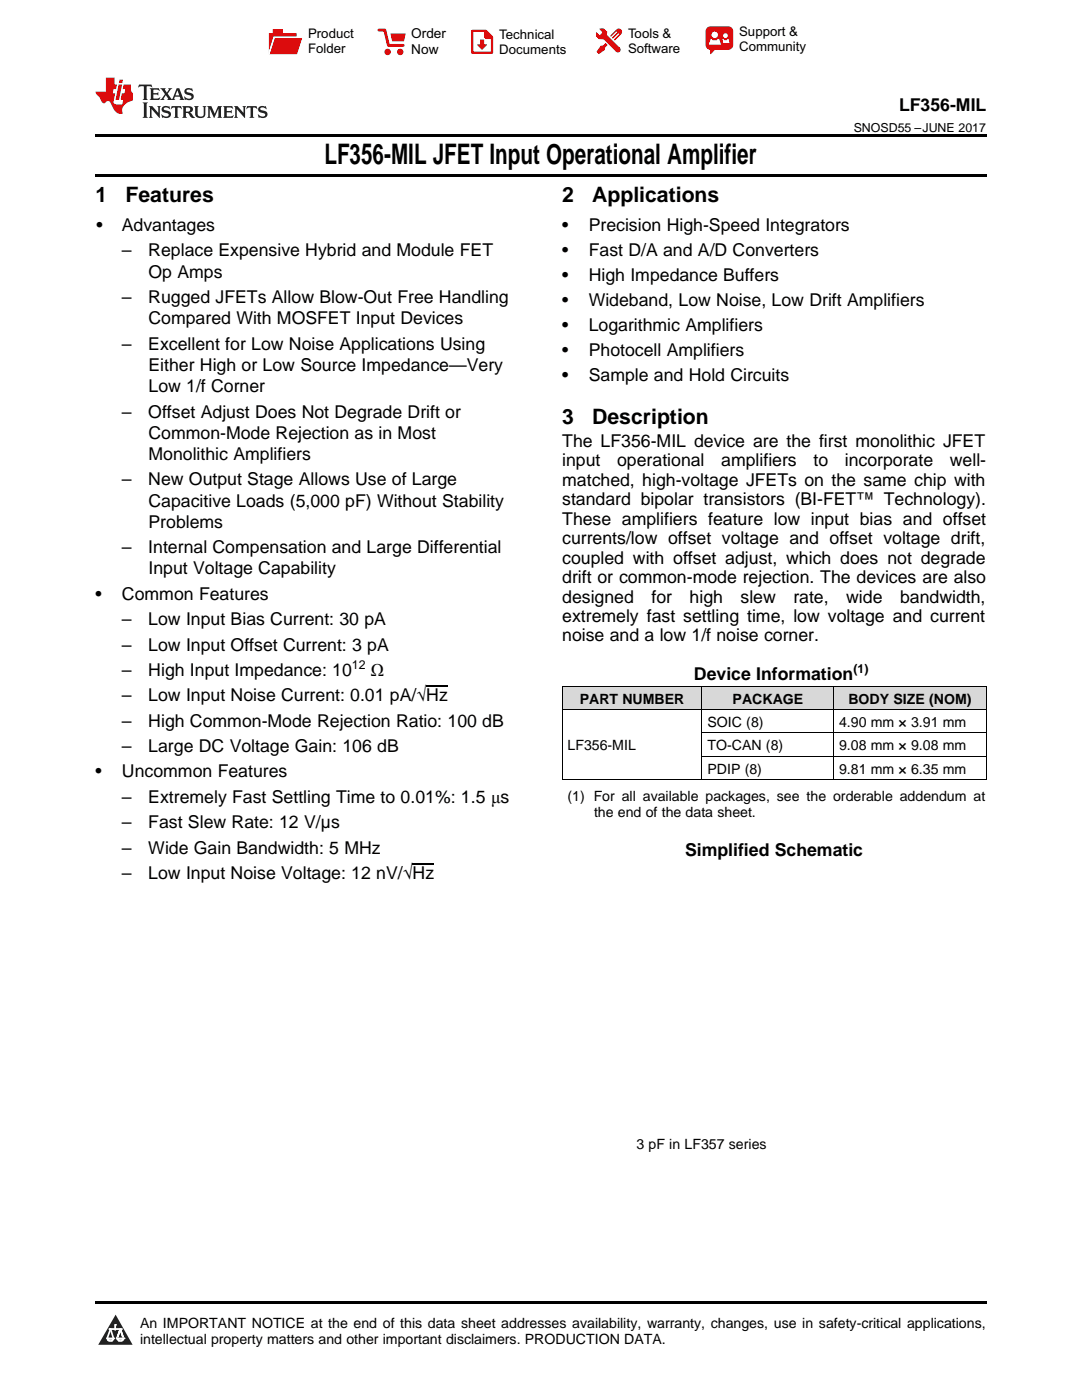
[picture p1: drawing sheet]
<svg xmlns="http://www.w3.org/2000/svg" width="216mm" height="279mm" viewBox="0 0 216 279" stroke-linecap="round" stroke-linejoin="round" font-family="sans-serif">
<defs><g id="words">
<text font-size="5.6" x="64.7" y="32.8">LF356-MIL JFET Input Operational Amplifier</text>
<g font-size="4.2">
<text x="19" y="40.4">1</text>
<text x="25" y="40.4">Features</text>
<text x="112.2" y="40.4">2</text>
<text x="118.2" y="40.4">Applications</text>
<text x="112.2" y="84.6">3</text>
<text x="118.2" y="84.6">Description</text>
</g>
<g font-size="3.5">
<text x="179.4" y="22.2">LF356-MIL</text>
<text x="19.2" y="46.1">•</text>
<text x="24.3" y="46.1">Advantages</text>
<text x="112.2" y="46.1">•</text>
<text x="117.5" y="46.1">Precision High-Speed Integrators</text>
<text x="24.3" y="51.2">–</text>
<text x="29.6" y="51.2">Replace Expensive Hybrid and Module FET</text>
<text x="112.2" y="51.1">•</text>
<text x="117.5" y="51.1">Fast D/A and A/D Converters</text>
<text x="29.6" y="55.4">Op Amps</text>
<text x="112.2" y="56.1">•</text>
<text x="117.5" y="56.1">High Impedance Buffers</text>
<text x="24.3" y="60.5">–</text>
<text x="29.6" y="60.5">Rugged JFETs Allow Blow-Out Free Handling</text>
<text x="29.6" y="64.7">Compared With MOSFET Input Devices</text>
<text x="112.2" y="61.1">•</text>
<text x="117.5" y="61.1">Wideband, Low Noise, Low Drift Amplifiers</text>
<text x="24.3" y="69.8">–</text>
<text x="29.6" y="69.8">Excellent for Low Noise Applications Using</text>
<text x="112.2" y="66.1">•</text>
<text x="112.2" y="71.1">•</text>
<text x="117.5" y="66.1">Logarithmic Amplifiers</text>
<text x="117.5" y="71.1">Photocell Amplifiers</text>
<text x="29.6" y="74">Either High or Low Source Impedance—Very</text>
<text x="112.2" y="76.1">•</text>
<text x="117.5" y="76.1">Sample and Hold Circuits</text>
<text x="24.3" y="83.3">–</text>
<text x="29.6" y="83.3">Offset Adjust Does Not Degrade Drift or</text>
<text x="29.6" y="78.2">Low 1/f Corner</text>
<text x="29.6" y="87.6">Common-Mode Rejection as in Most</text>
<text x="112.2" y="89.2">The LF356-MIL device are the first monolithic JFET</text>
<text x="29.6" y="91.8">Monolithic Amplifiers</text>
<text x="112.2" y="93.1">input</text>
<text x="123.1" y="93.1">operational</text>
<text x="143.9" y="93.1">amplifiers</text>
<text x="162.3" y="93.1">to</text>
<text x="168.6" y="93.1">incorporate</text>
<text x="189.5" y="93.1">well-</text>
<text x="24.3" y="96.9">–</text>
<text x="29.6" y="96.9">New Output Stage Allows Use of Large</text>
<text x="29.6" y="101.1">Capacitive Loads (5,000 pF) Without Stability</text>
<text x="112.2" y="97">matched, high-voltage JFETs on the same chip with</text>
<text x="112.2" y="100.9">standard bipolar transistors (BI-FET™ Technology).</text>
<text x="29.6" y="105.3">Problems</text>
<text x="112.2" y="104.7">These amplifiers feature low input bias and offset</text>
<text x="24.3" y="110.4">–</text>
<text x="29.6" y="110.4">Internal Compensation and Large Differential</text>
<text x="112.2" y="108.6">currents/low offset voltage and offset voltage drift,</text>
<text x="112.2" y="112.5">coupled with offset adjust, which does not degrade</text>
<text x="19" y="119.7">•</text>
<text x="24.3" y="119.7">Common Features</text>
<text x="29.6" y="114.7">Input Voltage Capability</text>
<text x="112.2" y="116.4">drift or common-mode rejection. The devices are also</text>
<text x="24.3" y="124.7">–</text>
<text x="29.6" y="124.7">Low Input Bias Current: 30 pA</text>
<text x="112.2" y="120.3">designed</text>
<text x="112.2" y="124.1">extremely fast settling time, low voltage and current</text>
<text x="130" y="120.3">for</text>
<text x="137.6" y="120.3">high</text>
<text x="147.8" y="120.3">slew</text>
<text x="158.3" y="120.3">rate,</text>
<text x="168.9" y="120.3">wide</text>
<text x="179.6" y="120.3">bandwidth,</text>
<text x="24.3" y="129.8">–</text>
<text x="29.6" y="129.8">Low Input Offset Current: 3 pA</text>
<text x="112.2" y="128">noise and a low 1/f noise corner.</text>
<text x="24.3" y="134.9">–</text>
<text x="29.6" y="134.9">High Input Impedance: 10</text>
<text x="74" y="134.9">Ω</text>
<text x="138.5" y="135.7">Device Information</text>
<text x="24.3" y="140">–</text>
<text x="29.6" y="140">Low Input Noise Current: 0.01 pA/√Hz</text>
<text x="24.3" y="145.1">–</text>
<text x="29.6" y="145.1">High Common-Mode Rejection Ratio: 100 dB</text>
<text x="19" y="155.2">•</text>
<text x="24.3" y="150.1">–</text>
<text x="24.3" y="155.2">Uncommon Features</text>
<text x="29.6" y="150.1">Large DC Voltage Gain: 106 dB</text>
<text x="24.3" y="160.2">–</text>
<text x="29.6" y="160.2">Extremely Fast Settling Time to 0.01%: 1.5 μs</text>
<text x="24.3" y="165.3">–</text>
<text x="29.6" y="165.3">Fast Slew Rate: 12 V/µs</text>
<text x="24.3" y="170.4">–</text>
<text x="29.6" y="170.4">Wide Gain Bandwidth: 5 MHz</text>
<text x="136.7" y="170.8">Simplified Schematic</text>
<text x="24.3" y="175.5">–</text>
<text x="29.6" y="175.5">Low Input Noise Voltage: 12 nV/√Hz</text>
</g>
<g font-size="2.8">
<text x="115.7" y="140.4">PART NUMBER</text>
<text x="146.2" y="140.4">PACKAGE</text>
<text x="169.3" y="140.4">BODY SIZE (NOM)</text>
<text x="113.2" y="149.7">LF356-MIL</text>
<text x="141.2" y="145.1">SOIC (8)</text>
<text x="141.2" y="149.7">TO-CAN (8)</text>
<text x="167.4" y="145.1">4.90 mm × 3.91 mm</text>
<text x="167.4" y="149.7">9.08 mm × 9.08 mm</text>
<text x="141.2" y="154.4">PDIP (8)</text>
<text x="167.4" y="154.4">9.81 mm × 6.35 mm</text>
<text x="113.2" y="159.9">(1) For all available packages, see the orderable addendum at</text>
<text x="118.5" y="163.1">the end of the data sheet.</text>
<text x="127" y="229.3">3 pF in LF357 series</text>
<text x="27.9" y="265">An IMPORTANT NOTICE at the end of this data sheet addresses availability, warranty, changes, use in safety-critical applications,</text>
<text x="27.9" y="268.2">intellectual property matters and other important disclaimers. PRODUCTION DATA.</text>
</g>
<g font-size="2.7">
<text x="82.1" y="7.7">Order</text>
<text x="82.1" y="10.7">Now</text>
</g>
<g font-size="2.6">
<text x="61.5" y="7.6">Product</text>
<text x="61.5" y="10.6">Folder</text>
<text x="99.6" y="7.8">Technical</text>
<text x="99.6" y="10.8">Documents</text>
<text x="125.3" y="7.6">Tools &amp;</text>
<text x="125.3" y="10.6">Software</text>
<text x="147.5" y="7.2">Support &amp;</text>
<text x="147.5" y="10.2">Community</text>
</g>
<g font-size="2.5">
<text x="170.4" y="26.3">SNOSD55 –JUNE 2017</text>
<text x="70.2" y="133.5">12</text>
<text x="170.3" y="134.3">(1)</text>
</g>
</g></defs>
<g fill="#d8d8d8">
<path d="M112.2 137h27.9v4.7h-27.9z"/>
<path d="M140.1 137h26.3v4.7h-26.3z"/>
<path d="M166.4 137h30.4v4.7h-30.4z"/>
</g>
<path d="M23.1 262.4l3.4 6h-6.9z" fill="#231f20"/>
<path d="M21.4 267.1h1.2l-.3 .5h-.3a.55 .55 0 0 1-.6-.5z" fill-rule="evenodd" fill="#fff"/>
<path d="M21.4 267.1h1.2l-.3 .5h-.3a.55 .55 0 0 1-.6-.5z" fill="none" stroke="#231f20" stroke-width=".34"/>
<path d="M21.4 267.1l1.2 .1-.3 .4h-.5z" fill="none" stroke="#fff" stroke-width=".34"/>
<path d="M23 265.3h.1" fill="none" stroke="#fff" stroke-width=".34"/>
<path d="M23 264.4v.9z" fill="#fff"/>
<path d="M23 264.4v.9z" fill="none" stroke="#fff" stroke-width=".34"/>
<circle cx="23" cy="264.4" r=".17" fill="#fff"/>
<path d="M21.9 265.2h.1" fill="none" stroke="#fff" stroke-width=".34"/>
<path d="M21.9 265.2h2.3z" fill="#fff"/>
<path d="M21.9 265.2h2.3z" fill="none" stroke="#fff" stroke-width=".34"/>
<circle cx="24.2" cy="265.2" r=".17" fill="#fff"/>
<path d="M23.3 267.1h.1" fill="none" stroke="#fff" stroke-width=".34"/>
<path d="M24 265.2l-.7 1.9z" fill="#fff"/>
<path d="M24 265.2l-.7 1.9z" fill="none" stroke="#fff" stroke-width=".34"/>
<path d="M24 265.2l.7 1.9z" fill="#fff"/>
<path d="M24 265.2l.7 1.9z" fill="none" stroke="#fff" stroke-width=".34"/>
<path d="M24.6 267.1h.1" fill="none" stroke="#fff" stroke-width=".34"/>
<circle cx="21.4" cy="267.1" r=".17" fill="#fff"/>
<path d="M22.1 265.2l-.7 1.9z" fill="#fff"/>
<path d="M22.1 265.2l-.7 1.9z" fill="none" stroke="#fff" stroke-width=".34"/>
<path d="M22.1 265.2l.5 1.9z" fill="#fff"/>
<path d="M22.1 265.2l.5 1.9z" fill="none" stroke="#fff" stroke-width=".34"/>
<circle cx="22.6" cy="267.1" r=".17" fill="#fff"/>
<path d="M23.4 267.1h1.3a.65 .65 0 0 1-.7 .5 .65 .65 0 0 1-.6-.5z" fill-rule="evenodd" fill="#fff"/>
<path d="M23.4 267.1h1.3a.65 .65 0 0 1-.7 .5 .65 .65 0 0 1-.6-.5z" fill="none" stroke="#231f20" stroke-width=".34"/>
<path d="M23.4 267.1h1.3l-.4 .5h-.6z" fill="none" stroke="#fff" stroke-width=".34"/>
<path d="M23.3 267.1h.1" fill="none" stroke="#fff" stroke-width=".34"/>
<circle cx="24.7" cy="267.1" r=".17" fill="#fff"/>
<path d="M19 34.8h177.8v.5h-177.8zM19 26.8h177.8v.6h-177.8zM19 259.7h177.8v.5h-177.8z" fill="#000"/>
<path d="M112.2 137h84.6M112.2 137v18.6M140.1 137v18.6M166.3 137v18.6M196.8 137v18.6M112.2 155.6h84.6M112.2 141.6h84.6M140.1 150.9h56.7M140.1 146.3h56.7" fill="none" stroke="#000" stroke-width=".2"/>
<path d="M27.7 16.9l-.1 .6 .6-.3h.5v.2v2.2l-.2 .4h1l-.2-.4v-2.2v-.2h.5l.6 .3-.2-.6zM29.9 17.6l.2 .4v1.6l-.2 .4h1.9l.1-.6a1.09 1.09 0 0 1-1.3 .1v-.6h.6l.4 .2v-.7l-.2 .2h-.8v-.6l.2-.1a1.01 1.01 0 0 1 1 .3l-.1-.6zM32 17.6l.9 1.2-1 1.2h.9l-.2-.3 .5-.7 .5 .7-.3 .3h1.7l-.2-.3 .1-.4h1l.1 .4-.2 .3h1l-.3-.4-.7-2h-.5l-1 2.2-.8-1.1 .9-1.1h-.9l.2 .2-.4 .7-.4-.7 .2-.2zM35.4 18l.4 1h-.8zM37 17.7a.66 .66 0 0 0-.2 .8 .66 .66 0 0 0 .6 .4l.7 .2 .1 .2a.8 .8 0 0 1-.7 .4 .8 .8 0 0 1-.7-.5l.1 .8 .2-.2a.94 .94 0 0 0 1.1 .1 .94 .94 0 0 0 .4-.9 1.48 1.48 0 0 0-1.3-.6v-.4a1.1 1.1 0 0 1 1.2 .2l-.2-.6-.2 .1-.5-.1zM28.5 20.4l.2 .4v2.3l-.2 .4h1l-.2-.4v-2.3l.2-.4zM29.7 21.2l.2 .4v1.5l-.2 .4h.8l-.3-.4 .1-1.3 1.6 1.8v-2l.2-.4h-.7l.2 .2v1.1l-1.2-1.3zM32.5 21.3a.66 .66 0 0 0-.2 .8 .66 .66 0 0 0 .6 .4l.6 .2 .2 .2a.8 .8 0 0 1-.8 .4 .8 .8 0 0 1-.7-.5l.2 .7 .2-.1a.94 .94 0 0 0 1 .1 .94 .94 0 0 0 .5-1 1.47 1.47 0 0 0-1.3-.6l-.1-.3a1.1 1.1 0 0 1 1.3 .2l-.2-.6-.2 .1-.5-.2zM34.3 21.2l-.2 .6a.64 .64 0 0 1 .8-.3v1.6l-.2 .4h1l-.3-.4 .1-1.6a.66 .66 0 0 1 .8 .3l-.2-.6zM36.3 21.2l.3 .4v1.5l-.3 .4h1l-.2-.2v-.7h.5l.1 .1a.8 .8 0 0 0 1.2 .7l-1-1a.62 .62 0 0 0 .6-.5 .62 .62 0 0 0-.6-.7zM37.1 21.5h.1a.48 .48 0 0 1 .6 0 .48 .48 0 0 1 .1 .6l-.2 .1-.6 .1zM38.7 21.2l.2 .2a2.29 2.29 0 0 0 .4 2 1.05 1.05 0 0 0 1.7-.7v-1.3l.2-.2h-.8l.2 .4v1.1a.61 .61 0 0 1-.6 .6 .61 .61 0 0 1-.6-.6v-1.1l.3-.4zM41.3 21.2l.3 .4v1.5l-.3 .4h.8l-.2-.4v-1.4l.8 1.9 .9-1.9v1.4l-.2 .4h.9l-.2-.4v-1.5l.2-.4h-.8l-.7 1.5-.6-1.5zM44.5 21.2l.2 .4v1.5l-.2 .4h1.9l.2-.6a1.1 1.1 0 0 1-1.4 .2v-.7h.6l.4 .2v-.6l-.2 .1-.8 .1v-.6l.2-.1a1.02 1.02 0 0 1 1.1 .2l-.2-.5zM46.7 21.2l.2 .4v1.5l-.2 .4h.8l-.3-.4 .1-1.3 1.6 1.8v-2l.2-.4h-.7l.2 .2v1.1l-1.2-1.3zM49.3 21.2l-.1 .6a.64 .64 0 0 1 .8-.3v1.6l-.3 .4h1l-.2-.4v-1.6a.66 .66 0 0 1 .8 .3l-.1-.6zM51.7 21.3a.66 .66 0 0 0-.2 .7 .66 .66 0 0 0 .7 .5l.6 .2 .1 .2a.8 .8 0 0 1-.7 .4 .8 .8 0 0 1-.7-.5l.1 .7 .2-.1a.94 .94 0 0 0 1.1 .1 .94 .94 0 0 0 .4-1 1.48 1.48 0 0 0-1.2-.6l-.1-.3a1.1 1.1 0 0 1 1.2 .2l-.2-.6-.1 .1-.6-.2z" fill="#231f20"/>
<path d="M21.1 15.5v2.8h-2v.4l.9 .9a.96 .96 0 0 0 1 1 .59 .59 0 0 1 .5-.4 .59 .59 0 0 1 .5 .3l.4 .8a1.61 1.61 0 0 0 2.1 1.3 1.63 1.63 0 0 1 1.1-2.2l.9-.3v-1.5a1.6 1.6 0 0 1-.4-1.7h-1.4l-.2 .9h.5l-.2 .8h-.5l-.2 1v.3h.5l-.2 .9h-.7a.74 .74 0 0 1-1-.6l.3-1.6h-.5l.2-.8h.5l.1-.9h-.4v-1.4zM23.7 16.9l-.7 3h.8l.6-3zM23.8 15.9l-.1 .7h.7l.2-.7z" fill="#ee1d23"/>
<g fill="#d60000">
<path d="M54.4 5.8h2v.8h2.8v4.2h-5.5v-4.2h.7z" fill-rule="evenodd"/>
<path d="M54.7 7.5h5.6l-1 3.3h-5.6z" fill-rule="evenodd"/>
</g>
<path d="M54.6 7.4h5.8l-.1 .1h-5.5l-1.1 3.3z" fill-rule="evenodd" fill="#fff"/>
<path d="M54.6 7.4h5.8l-.1 .1h-5.5l-1.1 3.3z" fill="none" stroke="#fff" stroke-width=".2"/>
<path d="M75.6 6h1.2l.7 3.1h3" fill="none" stroke="#d60000" stroke-width=".56"/>
<g fill="#d60000">
<path d="M77.9 6.7h3.1l-.4 1.5h-2.3z" fill-rule="evenodd"/>
<circle cx="77.3" cy="10.4" r=".64"/>
<circle cx="79.9" cy="10.4" r=".64"/>
</g>
<path d="M94.2 6.2h2.7l1.3 1.2v3.1h-4z" fill="none" stroke="#d60000" stroke-width=".44"/>
<g fill="#d60000">
<path d="M95.8 7.9h.8v1h.6l-1 1.1-1-1v-.1h.6z" fill-rule="evenodd"/>
<path d="M96.6 6.2h.3l1.3 1.2v.4h-1.3l-.3-.4z" fill-rule="evenodd"/>
<path d="M119.6 5.7h.9l.6 .6 .1 .7 2.5 2.5-.8 .8-2.3-2.3-1.1-.2-.6-.6v-.8l.7 .6 .5-.4v-.2l-.4-.5z" fill-rule="evenodd"/>
<path d="M119.9 9.1h.4l.5-.5 .4 .4-.5 .5v.4l-1.2 .9-.5-.5z" fill-rule="evenodd"/>
<path d="M123 5.9a.67 .67 0 0 1 .9 0 .67 .67 0 0 1 0 .9z" fill-rule="evenodd"/>
<path d="M123 5.9l.9 .9-1.2 1.2h-.2l.1-.2 .9-.9 .1-.2h-.3l-.9 1h-.2v-.2l.9-1 .1-.2h-.3l-.9 1h-.2v-.2z" fill-rule="evenodd"/>
<circle cx="123.3" cy="9.9" r=".54"/>
</g>
<path d="M121.1 6.3l-.1 .7" fill="none" stroke="#d60000" stroke-width=".2"/>
<g fill="#d60000">
<path d="M141.1 5.5l.6-.2h3.6a.95 .95 0 0 1 1 .9v2.8a.95 .95 0 0 1-1 .9h-3.6a.95 .95 0 0 1-.9-.9v-2.8z" fill-rule="evenodd"/>
<path d="M141.7 9.9h.9l-.7 .9h-.2z" fill-rule="evenodd"/>
</g>
<g fill="#fff">
<path d="M144.3 8.6h1.3z"/>
<path d="M141.8 7.8h.3l.1 .2h.8l.2-.2h.3l.4 1.1h-2.5z" fill-rule="evenodd"/>
<path d="M144.2 7.8h.2l.2 .2h.4l.2-.2h.2l.2 .8h-1.3z" fill-rule="evenodd"/>
<circle cx="142.6" cy="6.9" r=".65"/>
<circle cx="144.8" cy="7.1" r=".48"/>
</g>
<path d="M85.1 136.9h4.3M82.3 172.3h4.3" fill="none" stroke="#000" stroke-width=".25"/>
<use href="#words"/>
</svg>
